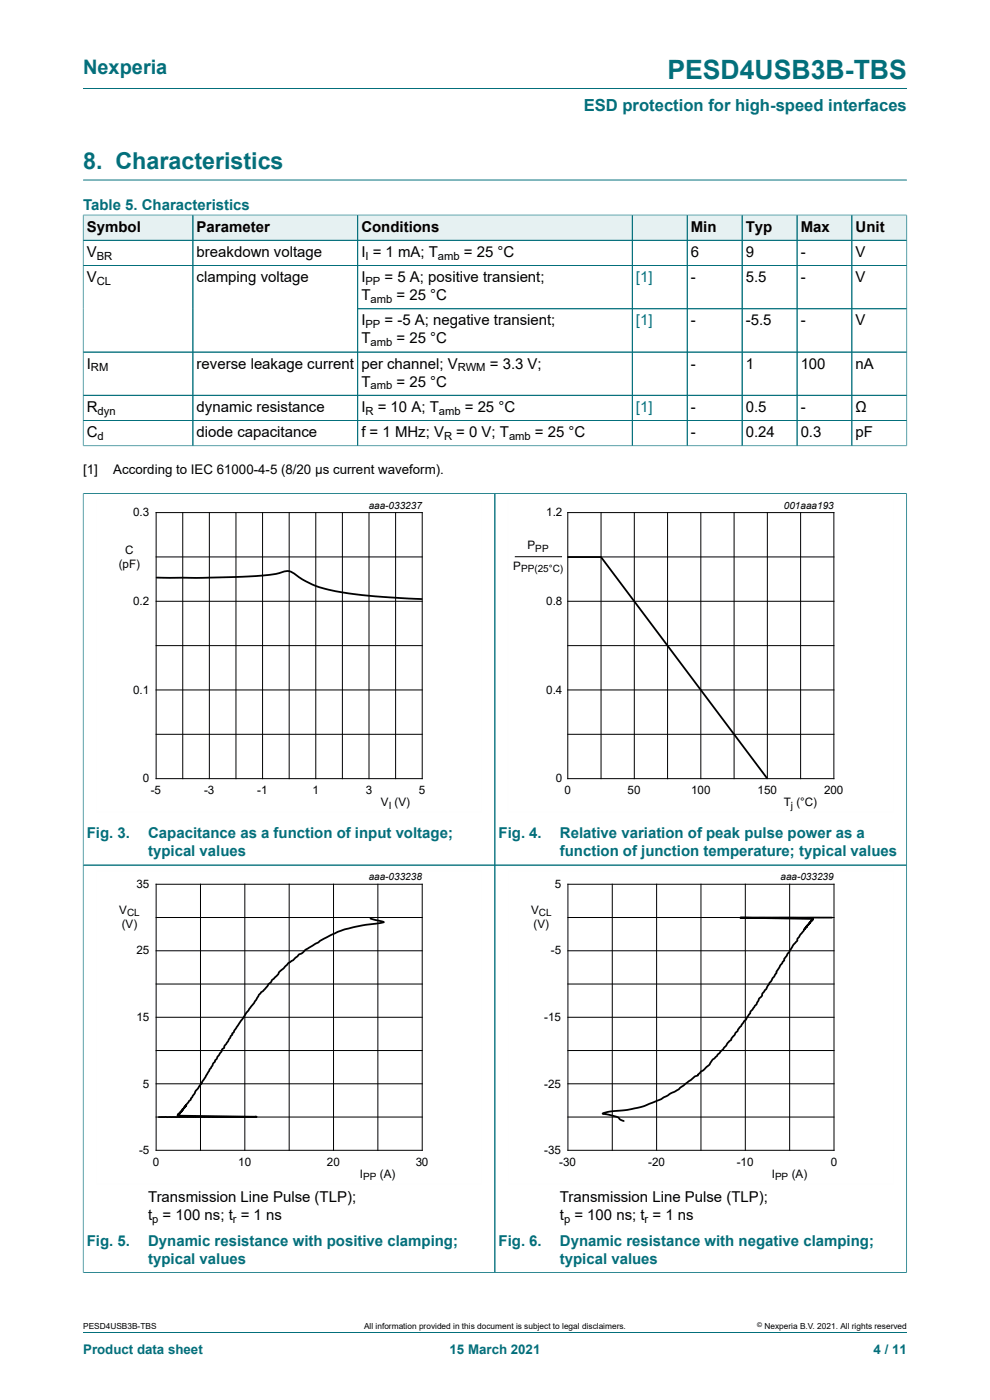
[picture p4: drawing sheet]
<svg xmlns="http://www.w3.org/2000/svg" width="210mm" height="297mm" viewBox="0 0 210 297" stroke-linecap="round" stroke-linejoin="round" font-family="sans-serif">
<defs><g id="words">
<text font-size="5.6" fill="#036f7b" x="141.6" y="16.8">PESD4USB3B-TBS</text>
<text font-size="4.9" fill="#036f7b" x="17.6" y="35.9">8. Characteristics</text>
<text font-size="4.2" fill="#036f7b" x="17.6" y="15.6">Nexperia</text>
<text font-size="3.5" fill="#036f7b" x="123.8" y="23.7">ESD protection for high-speed interfaces</text>
<g font-size="3.2" fill="#036f7b">
<text x="17.6" y="44.5">Table 5. Characteristics</text>
<text x="18.4" y="177.8">Fig. 3.</text>
<text x="31.4" y="177.8">Capacitance as a function of input voltage;</text>
<text x="105.8" y="177.8">Fig. 4.</text>
<text x="118.8" y="177.8">Relative variation of peak pulse power as a</text>
<text x="31.4" y="181.7">typical values</text>
<text x="118.8" y="181.7">function of junction temperature; typical values</text>
<text x="18.4" y="264.3">Fig. 5.</text>
<text x="31.4" y="264.3">Dynamic resistance with positive clamping;</text>
<text x="31.4" y="268.1">typical values</text>
<text x="105.8" y="264.3">Fig. 6.</text>
<text x="118.8" y="264.3">Dynamic resistance with negative clamping;</text>
<text x="118.8" y="268.1">typical values</text>
</g>
<g font-size="3.2">
<text x="18.4" y="49.1">Symbol</text>
<text x="41.7" y="49.1">Parameter</text>
<text x="76.7" y="49.1">Conditions</text>
<text x="146.5" y="49.1">Min</text>
<text x="158.2" y="49.1">Typ</text>
<text x="169.8" y="49.1">Max</text>
<text x="181.5" y="49.1">Unit</text>
<text x="18.4" y="54.5">V</text>
<text x="18.4" y="59.8">V</text>
<text x="41.7" y="54.5">breakdown voltage</text>
<text x="41.7" y="59.8">clamping voltage</text>
<text x="76.7" y="54.5">I = 1 mA; T</text>
<text x="76.7" y="59.8">I</text>
<text x="81.6" y="59.8">= 5 A; positive transient;</text>
<text x="98.4" y="54.5">= 25 °C</text>
<text x="146.5" y="54.5">6</text>
<text x="146.5" y="59.8">-</text>
<text x="158.2" y="54.5">9</text>
<text x="158.2" y="59.8">5.5</text>
<text x="169.8" y="54.5">-</text>
<text x="169.8" y="59.8">-</text>
<text x="181.5" y="54.5">V</text>
<text x="181.5" y="59.8">V</text>
<text x="76.7" y="63.7">T</text>
<text x="84.1" y="63.7">= 25 °C</text>
<text x="76.7" y="69">I</text>
<text x="81.6" y="69">= -5 A; negative transient;</text>
<text x="146.5" y="69">-</text>
<text x="158.2" y="69">-5.5</text>
<text x="169.8" y="69">-</text>
<text x="181.5" y="69">V</text>
<text x="76.7" y="72.8">T</text>
<text x="84.1" y="72.8">= 25 °C</text>
<text x="18.4" y="78.2">I</text>
<text x="41.7" y="78.2">reverse leakage current</text>
<text x="76.7" y="78.2">per channel; V</text>
<text x="76.7" y="82">T</text>
<text x="84.1" y="82">= 25 °C</text>
<text x="103.9" y="78.2">= 3.3 V;</text>
<text x="146.5" y="78.2">-</text>
<text x="158.2" y="78.2">1</text>
<text x="169.8" y="78.2">100</text>
<text x="181.5" y="78.2">nA</text>
<text x="18.4" y="87.4">R</text>
<text x="41.7" y="87.4">dynamic resistance</text>
<text x="76.7" y="87.4">I</text>
<text x="80.1" y="87.4">= 10 A; T</text>
<text x="98.6" y="87.4">= 25 °C</text>
<text x="146.5" y="87.4">-</text>
<text x="158.2" y="87.4">0.5</text>
<text x="169.8" y="87.4">-</text>
<text x="181.5" y="87.4">Ω</text>
<text x="18.4" y="92.7">C</text>
<text x="41.7" y="92.7">diode capacitance</text>
<text x="76.7" y="92.7">f = 1 MHz; V</text>
<text x="96.8" y="92.7">= 0 V; T</text>
<text x="113.5" y="92.7">= 25 °C</text>
<text x="146.5" y="92.7">-</text>
<text x="158.2" y="92.7">0.24</text>
<text x="169.8" y="92.7">0.3</text>
<text x="181.5" y="92.7">pF</text>
<text x="31.4" y="254.9">Transmission Line Pulse (TLP);</text>
<text x="118.8" y="254.9">Transmission Line Pulse (TLP);</text>
<text x="31.4" y="258.7">t = 100 ns; t = 1 ns</text>
<text x="118.8" y="258.7">t = 100 ns; t = 1 ns</text>
</g>
<g font-size="3.2" fill="#00f">
<text x="134.9" y="59.8">[1]</text>
<text x="134.9" y="69">[1]</text>
<text x="134.9" y="87.4">[1]</text>
</g>
<g font-size="2.8">
<text x="17.6" y="100.5">[1]</text>
<text x="24" y="100.5">According to IEC 61000-4-5 (8/20 µs current waveform).</text>
</g>
<g font-size="2.8" fill="#036f7b">
<text x="17.6" y="287.2">Product data sheet</text>
<text x="95.4" y="287.2">15 March 2021</text>
<text x="185.3" y="287.2">4 / 11</text>
</g>
<g font-size="2.5">
<text x="28.2" y="109.5">0.3</text>
<text x="115.9" y="109.5">1.2</text>
<text x="26.6" y="117.5">C</text>
<text x="111.9" y="116.5">P</text>
<text x="25.2" y="120.4">(pF)</text>
<text x="108.9" y="120.8">P</text>
<text x="28.2" y="128.4">0.2</text>
<text x="115.9" y="128.4">0.8</text>
<text x="28.2" y="147.2">0.1</text>
<text x="115.9" y="147.2">0.4</text>
<text x="30.3" y="166">0</text>
<text x="117.9" y="166">0</text>
<text x="32" y="168.5">-5</text>
<text x="43.3" y="168.5">-3</text>
<text x="54.6" y="168.5">-1</text>
<text x="66.3" y="168.5">1</text>
<text x="77.6" y="168.5">3</text>
<text x="80.8" y="171.1">V (V)</text>
<text x="88.9" y="168.5">5</text>
<text x="119.7" y="168.5">0</text>
<text x="133.1" y="168.5">50</text>
<text x="146.6" y="168.5">100</text>
<text x="160.7" y="168.5">150</text>
<text x="166.3" y="171.1">T (°C)</text>
<text x="174.8" y="168.5">200</text>
<text x="28.9" y="188.4">35</text>
<text x="117.7" y="188.4">5</text>
<text x="25.3" y="194">V</text>
<text x="25.8" y="196.9">(V)</text>
<text x="112.7" y="194">V</text>
<text x="113.2" y="196.9">(V)</text>
<text x="28.9" y="202.5">25</text>
<text x="116.8" y="202.5">-5</text>
<text x="28.9" y="216.6">15</text>
<text x="115.5" y="216.6">-15</text>
<text x="30.3" y="230.7">5</text>
<text x="115.5" y="230.7">-25</text>
<text x="29.5" y="244.8">-5</text>
<text x="115.5" y="244.8">-35</text>
<text x="32.4" y="247.4">0</text>
<text x="50.5" y="247.4">10</text>
<text x="69.3" y="247.4">20</text>
<text x="76.4" y="249.9">I</text>
<text x="80.6" y="249.9">(A)</text>
<text x="88.2" y="247.4">30</text>
<text x="118.6" y="247.4">-30</text>
<text x="137.5" y="247.4">-20</text>
<text x="156.3" y="247.4">-10</text>
<text x="163.7" y="249.9">I</text>
<text x="167.9" y="249.9">(A)</text>
<text x="176.2" y="247.4">0</text>
</g>
<g font-size="2.4">
<text x="20.5" y="55.1">BR</text>
<text x="77.5" y="55.1">I</text>
<text x="92.9" y="55.1">amb</text>
<text x="20.5" y="60.5">CL</text>
<text x="77.5" y="60.5">PP</text>
<text x="78.6" y="64.3">amb</text>
<text x="77.5" y="69.6">PP</text>
<text x="78.6" y="73.4">amb</text>
<text x="19.3" y="78.8">RM</text>
<text x="78.6" y="82.6">amb</text>
<text x="97.1" y="78.8">RWM</text>
<text x="20.7" y="88">dyn</text>
<text x="77.5" y="88">R</text>
<text x="93.1" y="88">amb</text>
<text x="20.7" y="93.3">d</text>
<text x="94.2" y="93.3">R</text>
<text x="108" y="93.3">amb</text>
<text x="32.3" y="259.4">p</text>
<text x="49.4" y="259.4">r</text>
<text x="119.6" y="259.4">p</text>
<text x="136.7" y="259.4">r</text>
</g>
<g font-size="2.1">
<text x="78.2" y="107.9">aaa-033237</text>
<text x="166.3" y="107.9">001aaa193</text>
<text x="113.5" y="117">PP</text>
<text x="110.5" y="121.4">PP(25°C)</text>
<text x="82.5" y="171.6">I</text>
<text x="167.7" y="171.6">j</text>
<text x="78.2" y="186.7">aaa-033238</text>
<text x="165.6" y="186.7">aaa-033239</text>
<text x="27" y="194.4">CL</text>
<text x="114.3" y="194.4">CL</text>
<text x="77.1" y="250.4">PP</text>
<text x="164.4" y="250.4">PP</text>
</g>
<g font-size="1.8">
<text x="17.6" y="282">PESD4USB3B-TBS</text>
<text x="77.2" y="282">All information provided in this document is subject to legal disclaimers.</text>
<text x="162.2" y="282">Nexperia B.V. 2021. All rights reserved</text>
</g>
<text font-size="1.4" x="160.6" y="281.6">©</text>
</g></defs>
<path d="M17.6 18.8h174.8M17.6 38.2h174.8" fill="none" stroke="#036f7b" stroke-width=".21"/>
<path d="M17.7 45.7h23.2v5.2h-23.2z" fill="#e6f1f2"/>
<path d="M17.6 45.5v5.5h23.3v-5.4h-23.3" fill="none" stroke="#036f7b" stroke-width=".21"/>
<path d="M41 45.7h34.8v5.2h-34.8z" fill="#e6f1f2"/>
<path d="M40.9 45.6h35v5.4h-35z" fill="none" stroke="#036f7b" stroke-width=".21"/>
<path d="M75.9 45.7h58.1v5.2h-58.1z" fill="#e6f1f2"/>
<path d="M75.9 45.6h58.2v5.4h-58.2z" fill="none" stroke="#036f7b" stroke-width=".21"/>
<path d="M134.2 45.7h11.5v5.2h-11.5z" fill="#e6f1f2"/>
<path d="M134.1 45.6h11.7v5.4h-11.7z" fill="none" stroke="#036f7b" stroke-width=".21"/>
<path d="M145.8 45.7h11.5v5.2h-11.5z" fill="#e6f1f2"/>
<path d="M145.8 45.6h11.6v5.4h-11.6z" fill="none" stroke="#036f7b" stroke-width=".21"/>
<path d="M157.5 45.7h11.5v5.2h-11.5z" fill="#e6f1f2"/>
<path d="M157.4 45.6h11.7v5.4h-11.7z" fill="none" stroke="#036f7b" stroke-width=".21"/>
<path d="M169.1 45.7h11.5v5.2h-11.5z" fill="#e6f1f2"/>
<path d="M169.1 45.6h11.6v5.4h-11.6z" fill="none" stroke="#036f7b" stroke-width=".21"/>
<path d="M180.8 45.7h11.5v5.2h-11.5z" fill="#e6f1f2"/>
<g fill="none" stroke="#036f7b" stroke-width=".21">
<path d="M17.6 56.3h174.8M17.6 51h174.8M17.6 45.7v49M17.7 45.6h174.7M40.9 45.7v48.9M75.9 45.7v48.9M134.1 45.7v48.9M145.8 45.7v48.9M157.4 45.7v48.9M169.1 45.7v48.9M180.7 45.6v49M192.4 45.5v49.2"/>
<path d="M17.6 74.7h174.8M75.9 65.5h116.5M17.6 94.6h174.8M17.6 83.9h174.8M17.6 89.2h174.8M17.6 104.7h174.8M17.6 104.6v165.4M105 104.7v165.3M192.3 104.6v165.4M17.6 183.5h174.7M17.6 270h174.8M17.6 282.6h174.8"/>
</g>
<g fill="none" stroke="#000" stroke-width=".21">
<path d="M33.1 108.7h56.5v56.5h-56.5zM33.1 118.1h56.5M38.8 108.7v56.5M44.4 108.7v56.5M50.1 108.7v56.5M55.7 108.7v56.5M61.3 108.7v56.5M67 108.7v56.5M72.6 108.7v56.5M78.3 108.7v56.5M83.9 108.7v56.5M109.2 118.1h10"/>
<path d="M120.4 108.7h56.5v56.5h-56.5zM120.4 118.1h56.5M127.5 108.7v56.5M134.6 108.7v56.5M141.6 108.7v56.5M148.7 108.7v56.5M155.7 108.7v56.5M162.8 108.7v56.5M169.8 108.7v56.5M33.1 127.6h56.5M33.1 137h56.5M120.4 127.6h56.5"/>
<path d="M120.4 137h56.5M33.1 146.4h56.5M33.1 155.8h56.5M120.4 146.4h56.5M120.4 155.8h56.5M33.1 187.6h56.5v56.4h-56.5zM33.1 194.6h56.5M42.5 187.6v56.4M51.9 187.6v56.4M61.3 187.6v56.4M70.7 187.6v56.4M80.2 187.6v56.4"/>
<path d="M120.5 187.6h56.4v56.4h-56.4zM120.5 194.6h56.4M129.9 187.6v56.4M139.3 187.6v56.4M148.7 187.6v56.4M158.1 187.6v56.4M167.5 187.6v56.4M33.1 215.8h56.5M33.1 208.8h56.5M33.1 201.7h56.5M120.5 215.8h56.4M120.5 208.8h56.4"/>
<path d="M120.5 201.7h56.4M33.1 237h56.5M33.1 229.9h56.5M33.1 222.9h56.5M120.5 237h56.4M120.5 229.9h56.4M120.5 222.9h56.4"/>
</g>
<path d="M102.3 105.9h-81.9v66.3h81.9M107.7 105.9h81.9v66.3h-81.9zM102.3 184.8h-81.9v66.3h81.9M189.6 184.8h-81.8v66.3h81.8" fill="none" stroke="#fefefe" stroke-width=".21"/>
<path d="M120.4 118.2h7.1l35.3 47M33.2 122.5l8.9 .1 9.9-.3a36 36 0 0 0 8.9-1.2 5.1 5.1 0 0 1 2.8 1.5 27.3 27.3 0 0 0 11.7 3.5l6.1 .6 8 .4M78.6 194.9l2.8 .8-6.2 1-3.6 1-3.2 1.6-3.6 2.2-.6 .6-.8 .4-1.1 1.1a5.8 5.8 0 0 0-2.3 1.9l-2.3 2.4-.2 .4-.5 .4-1.1 1.5a6.6 6.6 0 0 0-1.9 2.4l-1.7 2.3-2.7 4.1a.39 .39 0 0 0-.3 .5l-.4 .3-.5 1.1-.8 1-.1 .4-.3 .3-.2 .5-1.4 1.9v.2l-.4 .4-2.4 4.2-1.3 1.6-1 1.9-1 1.1v.1h-.2l.2 .1-.2 .2-.3 .2 .1 .1-.4 .2 .2 .1-.9 .7 .2 .1-.4 .1 .2 .1-.3 .2 16.7 .3-20.7 .1M176.5 194.7h-19.5l15.2 .2 .2 .2-.7 .6 .2 .1-.3 .1-.1 .4-.5 .2 .2 .1h-.3l.2 .1-.5 .4-.1 .4-1.3 1.6-.1 .4-.8 1-.8 1.4-1.2 1.6 .1 .2-1.7 2.5v.2l-1.5 2.1-.7 1.3-.8 1-.1 .5-.6 .6-.5 1.2-1.3 1.5-.1 .3-.9 1.4-2.2 2.8-.9 1.3v.2l-.8 .7-.9 1.3-2.2 2.1-.7 1.1-1.3 1.2-.5 .3-.6 .8-.8 .3-3.4 2.8-3.6 2-2.2 .8a24.4 24.4 0 0 1-8.8 1.8l-1.5 .4 1.9 .4a2.67 2.67 0 0 1 1.9 1l.7 .2" fill="none" stroke="#000" stroke-width=".38"/>
<use href="#words"/>
</svg>
